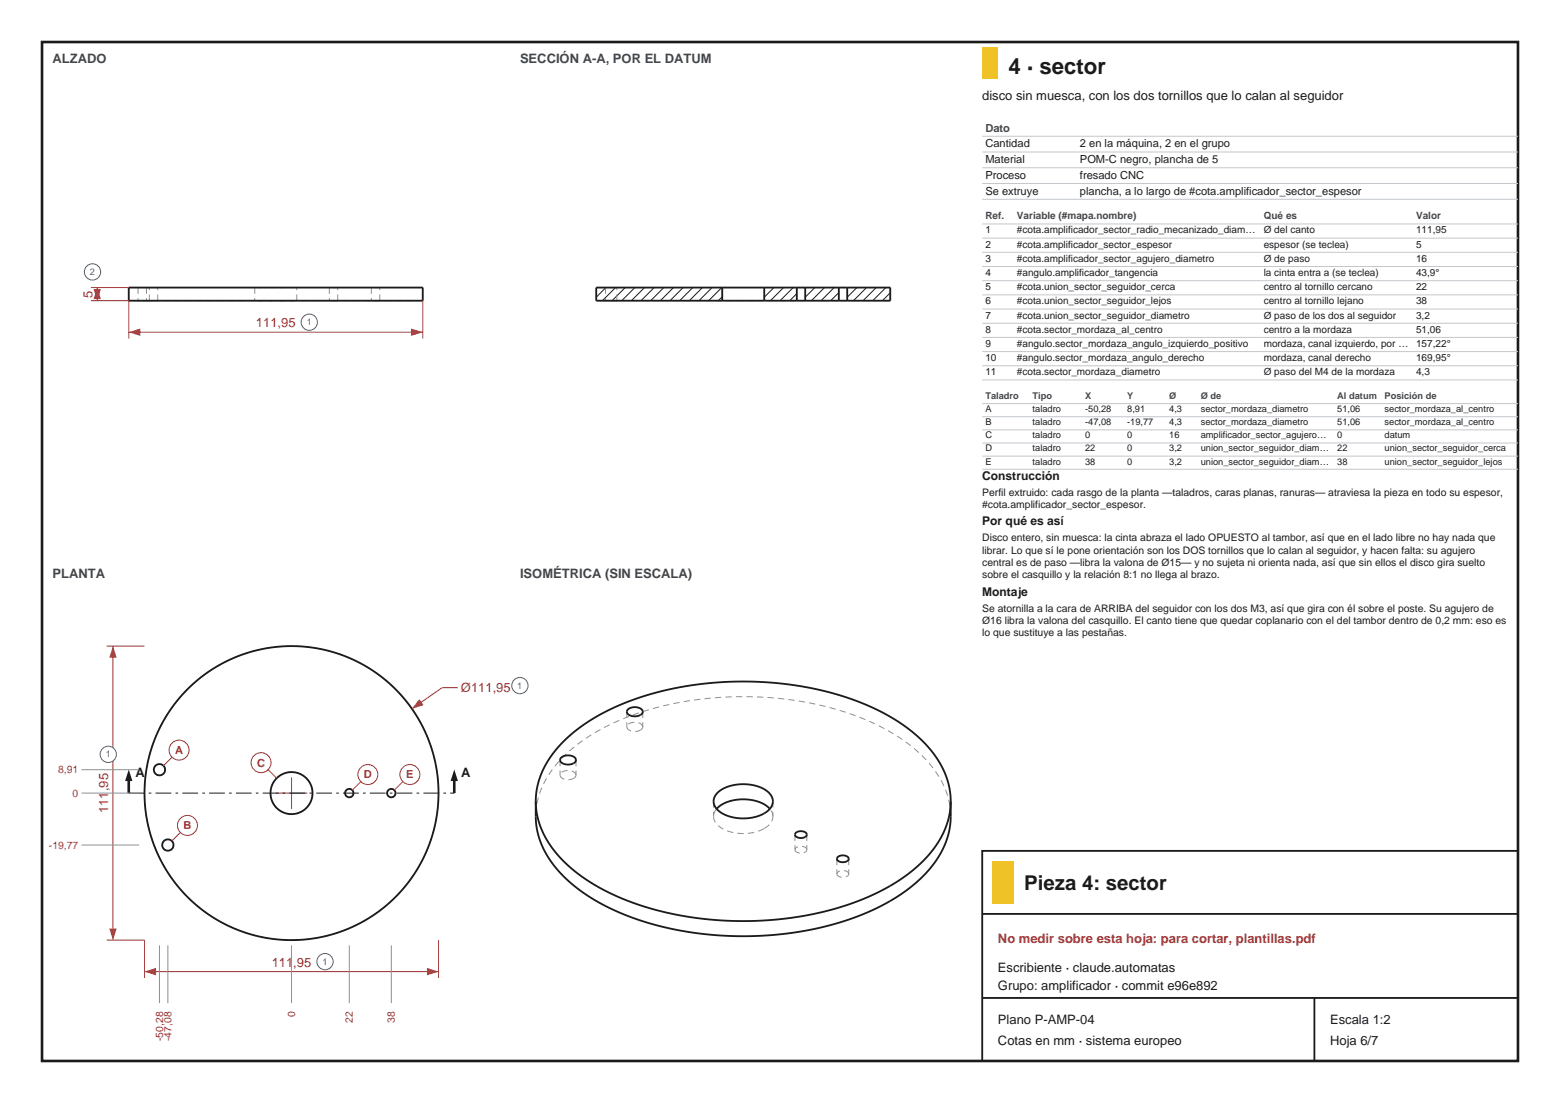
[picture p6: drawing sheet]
<svg xmlns="http://www.w3.org/2000/svg" width="297mm" height="210mm" viewBox="0 0 297 210" stroke-linecap="round" stroke-linejoin="round" font-family="sans-serif">
<defs><g id="words">
<text font-size="4.2" fill="#1b1b1b" x="192" y="14">4 · sector</text>
<text font-size="3.9" fill="#1b1b1b" x="195" y="169.5">Pieza 4: sector</text>
<g font-size="2.5" fill="#41464d">
<text x="10" y="12">ALZADO</text>
<text x="99" y="12">SECCIÓN A-A, POR EL DATUM</text>
<text x="10" y="110">PLANTA</text>
<text x="99" y="110">ISOMÉTRICA (SIN ESCALA)</text>
</g>
<g font-size="2.5" fill="#1b1b1b">
<text x="187" y="19">disco sin muesca, con los dos tornillos que lo calan al seguidor</text>
<text x="25.8" y="148">A</text>
<text x="87.8" y="148">A</text>
<text x="190" y="185">Escribiente · claude.automatas</text>
<text x="190" y="188.5">Grupo: amplificador · commit e96e892</text>
<text x="190" y="195">Plano P-AMP-04</text>
<text x="253.2" y="195">Escala 1:2</text>
<text x="190" y="199">Cotas en mm · sistema europeo</text>
<text x="253.2" y="199">Hoja 6/7</text>
</g>
<g font-size="2.5" fill="#b03030">
<text x="17.6" y="56.7" transform="rotate(-90 17.6 56.7)">5</text>
<text x="48.7" y="62.4">111,95</text>
<text x="87.8" y="131.7">Ø111,95</text>
<text x="20.6" y="154.8" transform="rotate(-90 20.6 154.8)">111,95</text>
<text x="190" y="179.5">No medir sobre esta hoja: para cortar, plantillas.pdf</text>
<text x="51.7" y="184.1">111,95</text>
</g>
<g font-size="2.3" fill="#1b1b1b">
<text x="187" y="91.3">Construcción</text>
<text x="187" y="100">Por qué es así</text>
<text x="187" y="113.5">Montaje</text>
</g>
<text font-size="2.1" fill="#41464d" x="187.6" y="25">Dato</text>
<g font-size="2.1" fill="#1b1b1b">
<text x="187.6" y="28">Cantidad</text>
<text x="205.6" y="28">2 en la máquina, 2 en el grupo</text>
<text x="187.6" y="31">Material</text>
<text x="187.6" y="34">Proceso</text>
<text x="205.6" y="31">POM-C negro, plancha de 5</text>
<text x="205.6" y="34">fresado CNC</text>
<text x="187.6" y="37">Se extruye</text>
<text x="205.6" y="37">plancha, a lo largo de #cota.amplificador_sector_espesor</text>
</g>
<g font-size="2.1" fill="#b03030">
<text x="33.3" y="143.6">A</text>
<text x="48.9" y="146">C</text>
<text x="69.3" y="148.2">D</text>
<text x="77.3" y="148.2">E</text>
<text x="34.9" y="157.9">B</text>
</g>
<g font-size="2" fill="#1b1b1b">
<text x="187" y="94.3">Perfil extruido: cada rasgo de la planta —taladros, caras planas, ranuras— atraviesa la pieza en todo su espesor,</text>
<text x="187" y="96.7">#cota.amplificador_sector_espesor.</text>
<text x="187" y="103">Disco entero, sin muesca: la cinta abraza el lado OPUESTO al tambor, así que en el lado libre no hay nada que</text>
<text x="187" y="105.4">librar. Lo que sí le pone orientación son los DOS tornillos que lo calan al seguidor, y hacen falta: su agujero</text>
<text x="187" y="107.7">central es de paso —libra la valona de Ø15— y no sujeta ni orienta nada, así que sin ellos el disco gira suelto</text>
<text x="187" y="110.1">sobre el casquillo y la relación 8:1 no llega al brazo.</text>
<text x="187" y="116.5">Se atornilla a la cara de ARRIBA del seguidor con los dos M3, así que gira con él sobre el poste. Su agujero de</text>
<text x="187" y="118.8">Ø16 libra la valona del casquillo. El canto tiene que quedar coplanario con el del tambor dentro de 0,2 mm: eso es</text>
<text x="187" y="121.2">lo que sustituye a las pestañas.</text>
</g>
<g font-size="2" fill="#b03030">
<text x="11.1" y="147.2">8,91</text>
<text x="13.8" y="151.7">0</text>
<text x="9.3" y="161.6">-19,77</text>
<text x="56.2" y="193.7" transform="rotate(-90 56.2 193.7)">0</text>
<text x="67.2" y="194.8" transform="rotate(-90 67.2 194.8)">22</text>
<text x="75.2" y="194.8" transform="rotate(-90 75.2 194.8)">38</text>
<text x="31.1" y="198.2" transform="rotate(-90 31.1 198.2)">-50,28</text>
<text x="32.7" y="198.2" transform="rotate(-90 32.7 198.2)">-47,08</text>
</g>
<g font-size="1.9" fill="#41464d">
<text x="187.6" y="41.7">Ref.</text>
<text x="193.6" y="41.7">Variable (#mapa.nombre)</text>
<text x="240.6" y="41.7">Qué es</text>
<text x="269.6" y="41.7">Valor</text>
</g>
<g font-size="1.9" fill="#1b1b1b">
<text x="187.6" y="44.4">1</text>
<text x="187.6" y="47.1">2</text>
<text x="193.6" y="44.4">#cota.amplificador_sector_radio_mecanizado_diam…</text>
<text x="193.6" y="47.1">#cota.amplificador_sector_espesor</text>
<text x="240.6" y="44.4">Ø del canto</text>
<text x="240.6" y="47.1">espesor (se teclea)</text>
<text x="269.6" y="44.4">111,95</text>
<text x="269.6" y="47.1">5</text>
<text x="187.6" y="49.8">3</text>
<text x="187.6" y="52.5">4</text>
<text x="193.6" y="49.8">#cota.amplificador_sector_agujero_diametro</text>
<text x="193.6" y="52.5">#angulo.amplificador_tangencia</text>
<text x="240.6" y="49.8">Ø de paso</text>
<text x="240.6" y="52.5">la cinta entra a (se teclea)</text>
<text x="269.6" y="49.8">16</text>
<text x="269.6" y="52.5">43,9°</text>
<text x="187.6" y="55.2">5</text>
<text x="187.6" y="57.9">6</text>
<text x="193.6" y="55.2">#cota.union_sector_seguidor_cerca</text>
<text x="193.6" y="57.9">#cota.union_sector_seguidor_lejos</text>
<text x="240.6" y="55.2">centro al tornillo cercano</text>
<text x="240.6" y="57.9">centro al tornillo lejano</text>
<text x="269.6" y="55.2">22</text>
<text x="269.6" y="57.9">38</text>
<text x="187.6" y="60.6">7</text>
<text x="187.6" y="63.3">8</text>
<text x="193.6" y="60.6">#cota.union_sector_seguidor_diametro</text>
<text x="193.6" y="63.3">#cota.sector_mordaza_al_centro</text>
<text x="240.6" y="60.6">Ø paso de los dos al seguidor</text>
<text x="240.6" y="63.3">centro a la mordaza</text>
<text x="269.6" y="60.6">3,2</text>
<text x="269.6" y="63.3">51,06</text>
<text x="187.6" y="66">9</text>
<text x="187.6" y="68.7">10</text>
<text x="187.6" y="71.4">11</text>
<text x="193.6" y="66">#angulo.sector_mordaza_angulo_izquierdo_positivo</text>
<text x="193.6" y="68.7">#angulo.sector_mordaza_angulo_derecho</text>
<text x="193.6" y="71.4">#cota.sector_mordaza_diametro</text>
<text x="240.6" y="66">mordaza, canal izquierdo, por …</text>
<text x="240.6" y="68.7">mordaza, canal derecho</text>
<text x="240.6" y="71.4">Ø paso del M4 de la mordaza</text>
<text x="269.6" y="66">157,22°</text>
<text x="269.6" y="68.7">169,95°</text>
<text x="269.6" y="71.4">4,3</text>
</g>
<g font-size="1.8" fill="#1b5fb0">
<text x="17.1" y="52.4">2</text>
<text x="58.4" y="61.9">1</text>
<text x="98.5" y="131.1">1</text>
<text x="20.1" y="144.2">1</text>
<text x="61.4" y="183.7">1</text>
</g>
<g font-size="1.8" fill="#41464d">
<text x="187.6" y="75.9">Taladro</text>
<text x="196.6" y="75.9">Tipo</text>
<text x="206.6" y="75.9">X</text>
<text x="214.6" y="75.9">Y</text>
<text x="222.6" y="75.9">Ø</text>
<text x="228.6" y="75.9">Ø de</text>
<text x="254.6" y="75.9">Al datum</text>
<text x="263.6" y="75.9">Posición de</text>
</g>
<g font-size="1.8" fill="#1b1b1b">
<text x="187.6" y="78.4">A</text>
<text x="187.6" y="80.9">B</text>
<text x="187.6" y="83.4">C</text>
<text x="196.6" y="78.4">taladro</text>
<text x="196.6" y="80.9">taladro</text>
<text x="196.6" y="83.4">taladro</text>
<text x="206.6" y="78.4">-50,28</text>
<text x="206.6" y="80.9">-47,08</text>
<text x="206.6" y="83.4">0</text>
<text x="214.6" y="78.4">8,91</text>
<text x="214.6" y="80.9">-19,77</text>
<text x="214.6" y="83.4">0</text>
<text x="222.6" y="78.4">4,3</text>
<text x="222.6" y="80.9">4,3</text>
<text x="222.6" y="83.4">16</text>
<text x="228.6" y="78.4">sector_mordaza_diametro</text>
<text x="228.6" y="80.9">sector_mordaza_diametro</text>
<text x="228.6" y="83.4">amplificador_sector_agujero…</text>
<text x="254.6" y="78.4">51,06</text>
<text x="254.6" y="80.9">51,06</text>
<text x="254.6" y="83.4">0</text>
<text x="263.6" y="78.4">sector_mordaza_al_centro</text>
<text x="263.6" y="80.9">sector_mordaza_al_centro</text>
<text x="263.6" y="83.4">datum</text>
<text x="187.6" y="85.9">D</text>
<text x="187.6" y="88.4">E</text>
<text x="196.6" y="85.9">taladro</text>
<text x="196.6" y="88.4">taladro</text>
<text x="206.6" y="85.9">22</text>
<text x="206.6" y="88.4">38</text>
<text x="214.6" y="85.9">0</text>
<text x="214.6" y="88.4">0</text>
<text x="222.6" y="85.9">3,2</text>
<text x="222.6" y="88.4">3,2</text>
<text x="228.6" y="85.9">union_sector_seguidor_diam…</text>
<text x="228.6" y="88.4">union_sector_seguidor_diam…</text>
<text x="254.6" y="85.9">22</text>
<text x="254.6" y="88.4">38</text>
<text x="263.6" y="85.9">union_sector_seguidor_cerca</text>
<text x="263.6" y="88.4">union_sector_seguidor_lejos</text>
</g>
</g></defs>
<path d="M8 8h281v194h-281z" fill="none" stroke="#1b1b1b" stroke-width=".5"/>
<g fill="none" stroke="#8a8f96" stroke-width=".19" stroke-dasharray="1.2 .8" stroke-linecap="butt">
<path d="M26.3 54.8v2.5M26.3 57.3h2.1M26.3 54.8h2.1M27.9 54.8v2.5M27.9 57.3h2.1M27.9 54.8h2.1M28.4 57.3v-2.5M28.4 57.3h-2.1M28.4 54.8h-2.1M30 57.3v-2.5M30 57.3h-2.1M30 54.8h-2.1"/>
<path d="M48.5 57.3h8M48.5 54.8h8M48.5 54.8v2.5M56.5 57.3v-2.5M56.5 57.3h-8M56.5 54.8h-8M62.7 57.3h1.6M62.7 54.8h1.6M62.7 54.8v2.5M64.3 57.3v-2.5M64.3 57.3h-1.6M64.3 54.8h-1.6"/>
<path d="M70.7 57.3h1.6M70.7 54.8h1.6M70.7 54.8v2.5M72.3 57.3v-2.5M72.3 57.3h-1.6M72.3 54.8h-1.6M80.5 57.3h-56M80.5 54.8h-56"/>
</g>
<path d="M24.5 54.8h56v2.5h-56z" fill="none" stroke="#1b1b1b" stroke-width=".35"/>
<path d="M24.5 57.3v7.1M80.5 57.3v7.1M24.5 63.2h56" fill="none" stroke="#b03030" stroke-width=".19"/>
<g fill="#b03030">
<path d="M24.5 63.2l2.2-.7v1.4z"/>
<path d="M78.3 62.5l2.2 .7-2.2 .7z"/>
</g>
<circle cx="58.9" cy="61.3" r="1.55" fill="#fff" stroke="#1b5fb0" stroke-width=".19"/>
<path d="M17.3 57.3h7.2M17.3 54.8h7.2M18.5 54.8v2.5" fill="none" stroke="#b03030" stroke-width=".19"/>
<g fill="#b03030">
<path d="M17.8 55.1h1.4l-.7 2.2z"/>
<path d="M18.5 54.8l.7 2.2h-1.4z"/>
</g>
<circle cx="17.6" cy="51.8" r="1.55" fill="#fff" stroke="#1b5fb0" stroke-width=".19"/>
<g fill="none" stroke="#1b1b1b" stroke-width=".19">
<path d="M115.4 54.8l-1.9 1.8M117.2 54.8l-2.5 2.5M119 54.8l-2.5 2.5M120.9 54.8l-2.5 2.5M122.7 54.8l-2.5 2.5M124.5 54.8l-2.5 2.5M126.4 54.8l-2.5 2.5M128.2 54.8l-2.5 2.5M130.1 54.8l-2.5 2.5M131.9 54.8l-2.5 2.5M133.7 54.8l-2.5 2.5M135.6 54.8l-2.5 2.5"/>
<path d="M137.4 54.8l-2.5 2.5M137.5 56.5l-.7 .8M147.3 54.8l-1.8 1.8M149.2 54.8l-2.5 2.5M151 54.8l-2.5 2.5M151.7 55.9l-1.3 1.4M155.1 54.8l-1.8 1.8M157 54.8l-2.5 2.5M158.8 54.8l-2.5 2.5M159.7 55.7l-1.5 1.6M163.1 54.8l-1.8 1.8M165 54.8l-2.5 2.5"/>
<path d="M166.8 54.8l-2.5 2.5M168.7 54.8l-2.5 2.5M169.5 55.8l-1.5 1.5"/>
</g>
<g fill="none" stroke="#8a8f96" stroke-width=".19" stroke-dasharray="1.2 .8" stroke-linecap="butt">
<path d="M115.3 54.8v2.5M115.3 57.3h2.1M115.3 54.8h2.1M117.4 57.3v-2.5M117.4 57.3h-2.1M117.4 54.8h-2.1M169.5 57.3h-56M169.5 54.8h-56M31.4 146.5a1.07 1.07 0 0 0-1.5-.9 1.07 1.07 0 0 0-.2 1.8 1.07 1.07 0 0 0 1.7-.7v-.2M59.5 151a4 4 0 0 0-5.9-3.5 4 4 0 0 0-.3 6.9 4 4 0 0 0 6.2-3.1v-.3M67.3 151a.8 .8 0 0 0-1.2-.7 .8 .8 0 0 0-.1 1.3 .8 .8 0 0 0 1.3-.5v-.1M75.3 151a.8 .8 0 0 0-1.2-.7 .8 .8 0 0 0-.1 1.3 .8 .8 0 0 0 1.3-.5v-.1"/>
<path d="M83.5 151a28 28 0 0 0-41.5-24.5 28 28 0 0 0-1.5 48.1 28 28 0 0 0 42.9-21.8l.1-1.8M33 160.9a1.07 1.07 0 0 0-1.5-1 1.07 1.07 0 0 0-.2 1.9 1.07 1.07 0 0 0 1.7-.8v-.1"/>
</g>
<g fill="none" stroke="#1b1b1b" stroke-width=".35">
<path d="M137.5 57.3h8M137.5 54.8h8M137.5 54.8h-24v2.5h24M137.5 54.8v2.5M145.5 57.3h6.2M145.5 54.8h6.2M145.5 54.8v2.5M151.7 57.3h1.6M151.7 54.8h1.6M151.7 54.8v2.5M153.3 57.3h6.4M153.3 54.8h6.4"/>
<path d="M153.3 54.8v2.5M159.7 57.3h1.6M159.7 54.8h1.6M159.7 54.8v2.5M161.3 54.8h8.2v2.5h-8.2M161.3 54.8v2.5"/>
<circle cx="30.4" cy="146.5" r="1.07"/>
<circle cx="55.5" cy="151" r="4"/>
<circle cx="55.5" cy="151" r="28"/>
<circle cx="66.5" cy="151" r=".8"/>
<circle cx="74.5" cy="151" r=".8"/>
<circle cx="32" cy="160.9" r="1.08"/>
</g>
<path d="M27.5 179v7.2M83.5 179v7.2M27.5 185h56" fill="none" stroke="#b03030" stroke-width=".19"/>
<g fill="#b03030">
<path d="M27.5 185l2.2-.7v1.4z"/>
<path d="M81.3 184.3l2.2 .7-2.2 .7z"/>
</g>
<circle cx="61.9" cy="183.1" r="1.55" fill="#fff" stroke="#1b5fb0" stroke-width=".19"/>
<path d="M20.3 123h7.2M21.5 123v56M20.3 179h7.2" fill="none" stroke="#b03030" stroke-width=".19"/>
<g fill="#b03030">
<path d="M20.8 176.8h1.4l-.7 2.2z"/>
<path d="M21.5 123l.7 2.2h-1.4z"/>
</g>
<circle cx="20.6" cy="143.6" r="1.55" fill="#fff" stroke="#1b5fb0" stroke-width=".19"/>
<path d="M52.5 151h6M55.5 148v6" fill="none" stroke="#b03030" stroke-width=".2"/>
<path d="M24.5 151h62" fill="none" stroke="#1b1b1b" stroke-width=".19" stroke-dasharray="3 .8 .5 .8" stroke-linecap="butt"/>
<path d="M24.5 148.5v2.5" fill="none" stroke="#1b1b1b" stroke-width=".5"/>
<path d="M24.5 146.5l.7 2.2h-1.4z" fill="#1b1b1b"/>
<path d="M86.5 148.5v2.5" fill="none" stroke="#1b1b1b" stroke-width=".5"/>
<path d="M86.5 146.5l.7 2.2h-1.4z" fill="#1b1b1b"/>
<path d="M87.2 130.9h-3l-5.8 4" fill="none" stroke="#b03030" stroke-width=".19"/>
<path d="M79.8 133.1l.8 1.2-2.2 .6z" fill="#b03030"/>
<circle cx="99" cy="130.5" r="1.55" fill="#fff" stroke="#1b5fb0" stroke-width=".19"/>
<path d="M32.7 144.2l-1.6 1.6" fill="none" stroke="#b03030" stroke-width=".19"/>
<circle cx="34.1" cy="142.8" r="1.9" fill="#fff" stroke="#b03030" stroke-width=".19"/>
<path d="M34.3 158.5l-1.6 1.6" fill="none" stroke="#b03030" stroke-width=".19"/>
<circle cx="35.7" cy="157.2" r="1.9" fill="#fff" stroke="#b03030" stroke-width=".19"/>
<path d="M51 146.5l1.7 1.7" fill="none" stroke="#b03030" stroke-width=".19"/>
<circle cx="49.7" cy="145.2" r="1.9" fill="#fff" stroke="#b03030" stroke-width=".19"/>
<path d="M68.7 148.8l-1.6 1.6" fill="none" stroke="#b03030" stroke-width=".19"/>
<circle cx="70" cy="147.5" r="1.9" fill="#fff" stroke="#b03030" stroke-width=".19"/>
<path d="M76.7 148.8l-1.6 1.6" fill="none" stroke="#b03030" stroke-width=".19"/>
<circle cx="78" cy="147.5" r="1.9" fill="#fff" stroke="#b03030" stroke-width=".19"/>
<path d="M15.5 151h11M15.5 146.5h11M15.5 160.9h11M30.4 180v11M32 180v11M55.5 180v11M66.5 180v11M74.5 180v11" fill="none" stroke="#8a8f96" stroke-width=".19"/>
<g fill="none" stroke="#8a8f96" stroke-width=".19" stroke-dasharray="1.2 .8" stroke-linecap="butt">
<path d="M119.3 138.4a1.71 1.71 0 0 0 2.3 .8l.3-.2M119.3 135.5v2.9M121.9 139l.4-.3 .1-.3M122.4 138.4a1.71 1.71 0 0 0-2.2-.8l-.6 .3-.3 .5M122.4 135.5v2.9M106.6 144.7v2.9M106.6 147.6a1.71 1.71 0 0 0 2.2 .7l.4-.1M109.2 148.2l.4-.3 .1-.3M109.7 144.7v2.9M109.7 147.6a1.71 1.71 0 0 0-2.3-.8l-.5 .3-.3 .5M135.9 155.4a3.7 3.7 0 0 0 3.1 3l1.3 .2 1.4 .1a8.1 8.1 0 0 0 3.8-1M135.9 152.6v2.8"/>
<path d="M136.4 154l-.4 .7-.1 .7M145.5 157.7l1.2-1 .4-.7v-.6M147.1 155.4l-.1-.7-.4-.7M147.1 152.6v2.8M151.3 158.9v2.9M153.6 158.9v2.9M181 155.4a17.4 17.4 0 0 0-7.2-13.1l-3.6-2.5-4.2-2.3-4.6-1.8-5.3-1.5-5.7-1-5.7-.5h-5.7l-5.7 .4-5.4 .9-5.3 1.4-4.9 1.8-4.2 2.2-3.7 2.5-3.2 2.8-1.2 1.5-1.2 1.7-1.5 3.1a13.6 13.6 0 0 0-.7 4.4M151.3 161.8a1.38 1.38 0 0 0 2 .4M153.3 162.2l.3-.4M153.6 161.8a1.3 1.3 0 0 0-2.3 0M159.3 163.5v2.9M159.3 166.4a1.38 1.38 0 0 0 2 .4"/>
<path d="M161.3 166.8l.3-.4M161.6 163.5v2.9M161.6 166.4a1.3 1.3 0 0 0-2.3 0"/>
</g>
<path d="M119.5 135.1a2.02 2.02 0 0 1 2.8 .2 .98 .98 0 0 1-1.1 1.1 1.61 1.61 0 0 1-1.9-.9zM102 152.6v3.4l.2 2 .7 2.3 1 2.1 1.5 2.3 1.8 2.1 2.3 2 2.5 1.8 2.9 1.7 3.2 1.5 3.6 1.4 3.5 1 3.9 .9 4.1 .6 4.1 .4 4.2 .1 4.1-.1 4.2-.4 4.1-.6 3.8-.9 3.6-1 3.5-1.4 3.2-1.5 3-1.7 2.5-1.8 2.2-2 1.9-2.1 1.5-2.3 1-2.1 .7-2.3 .2-2v-3.4M102 152.6l.2 2.1 .6 2.3 .9 2.2 1.3 2 1.6 2 1.9 1.9 2.4 1.9 2.6 1.7 3 1.5 3.1 1.3 3.4 1.2 3.4 .9 3.7 .8 3.7 .5 3.7 .3 4 .2 3.7-.1 4-.4 3.7-.5 3.7-.8 3.4-.9 3.4-1.1 3.1-1.4 2.9-1.5 2.7-1.7 2.3-1.8 2-2 1.6-2 1.3-2 .9-2.2 .6-2.3 .2-2.1M102 152.6a17.4 17.4 0 0 1 7.2-13.1l3.6-2.6 4.2-2.2 4.6-1.9 5.3-1.4 5.7-1.1 5.7-.5h5.7l5.7 .5 5.4 .8 5.3 1.4 4.9 1.9 4.2 2.1 3.7 2.5 3.2 2.8 1.2 1.6 1.2 1.6 1.5 3.2a13.6 13.6 0 0 1 .7 4.4M106.8 144.3a2.02 2.02 0 0 1 2.8 .2 .98 .98 0 0 1-1.2 1 1.61 1.61 0 0 1-1.8-.8zM136.4 154a8 8 0 0 1 7.6-1.5l1.5 .6 1.1 .9M136.6 151a8.1 8.1 0 0 1 9.8 0 2.3 2.3 0 0 1-.7 3.8 8.3 8.3 0 0 1-9.1-.7 2.12 2.12 0 0 1 0-3.1zM151.5 158.5a1.4 1.4 0 0 1 2.1 .4 1.03 1.03 0 0 1-1.4 .6 .64 .64 0 0 1-.7-.2 .64 .64 0 0 1 0-.8zM159.5 163.2a1.4 1.4 0 0 1 2.1 .3 1.03 1.03 0 0 1-1.4 .6 .64 .64 0 0 1-.7-.2 .64 .64 0 0 1 0-.7z" fill="none" stroke="#1b1b1b" stroke-width=".35"/>
<path d="M187 9h3v6h-3z" fill-rule="evenodd" fill="#f1c40f"/>
<g fill="none" stroke="#c4c7cc" stroke-width=".19">
<path d="M187 25.9h102M187 28.9h102M187 31.9h102M187 34.9h102M187 37.9h102M187 42.6h102M187 45.3h102M187 48h102M187 50.7h102M187 53.4h102M187 56.1h102M187 58.8h102"/>
<path d="M187 61.5h102M187 64.2h102M187 66.9h102M187 69.6h102M187 72.3h102M187 76.8h102M187 79.3h102M187 81.8h102M187 84.3h102M187 86.8h102M187 89.3h102"/>
</g>
<path d="M187 162h102v40h-102zM187 174h102M187 190h102M250.2 190v12" fill="none" stroke="#1b1b1b" stroke-width=".35"/>
<path d="M189 164h4v8h-4z" fill-rule="evenodd" fill="#f1c40f"/>
<use href="#words"/>
</svg>
